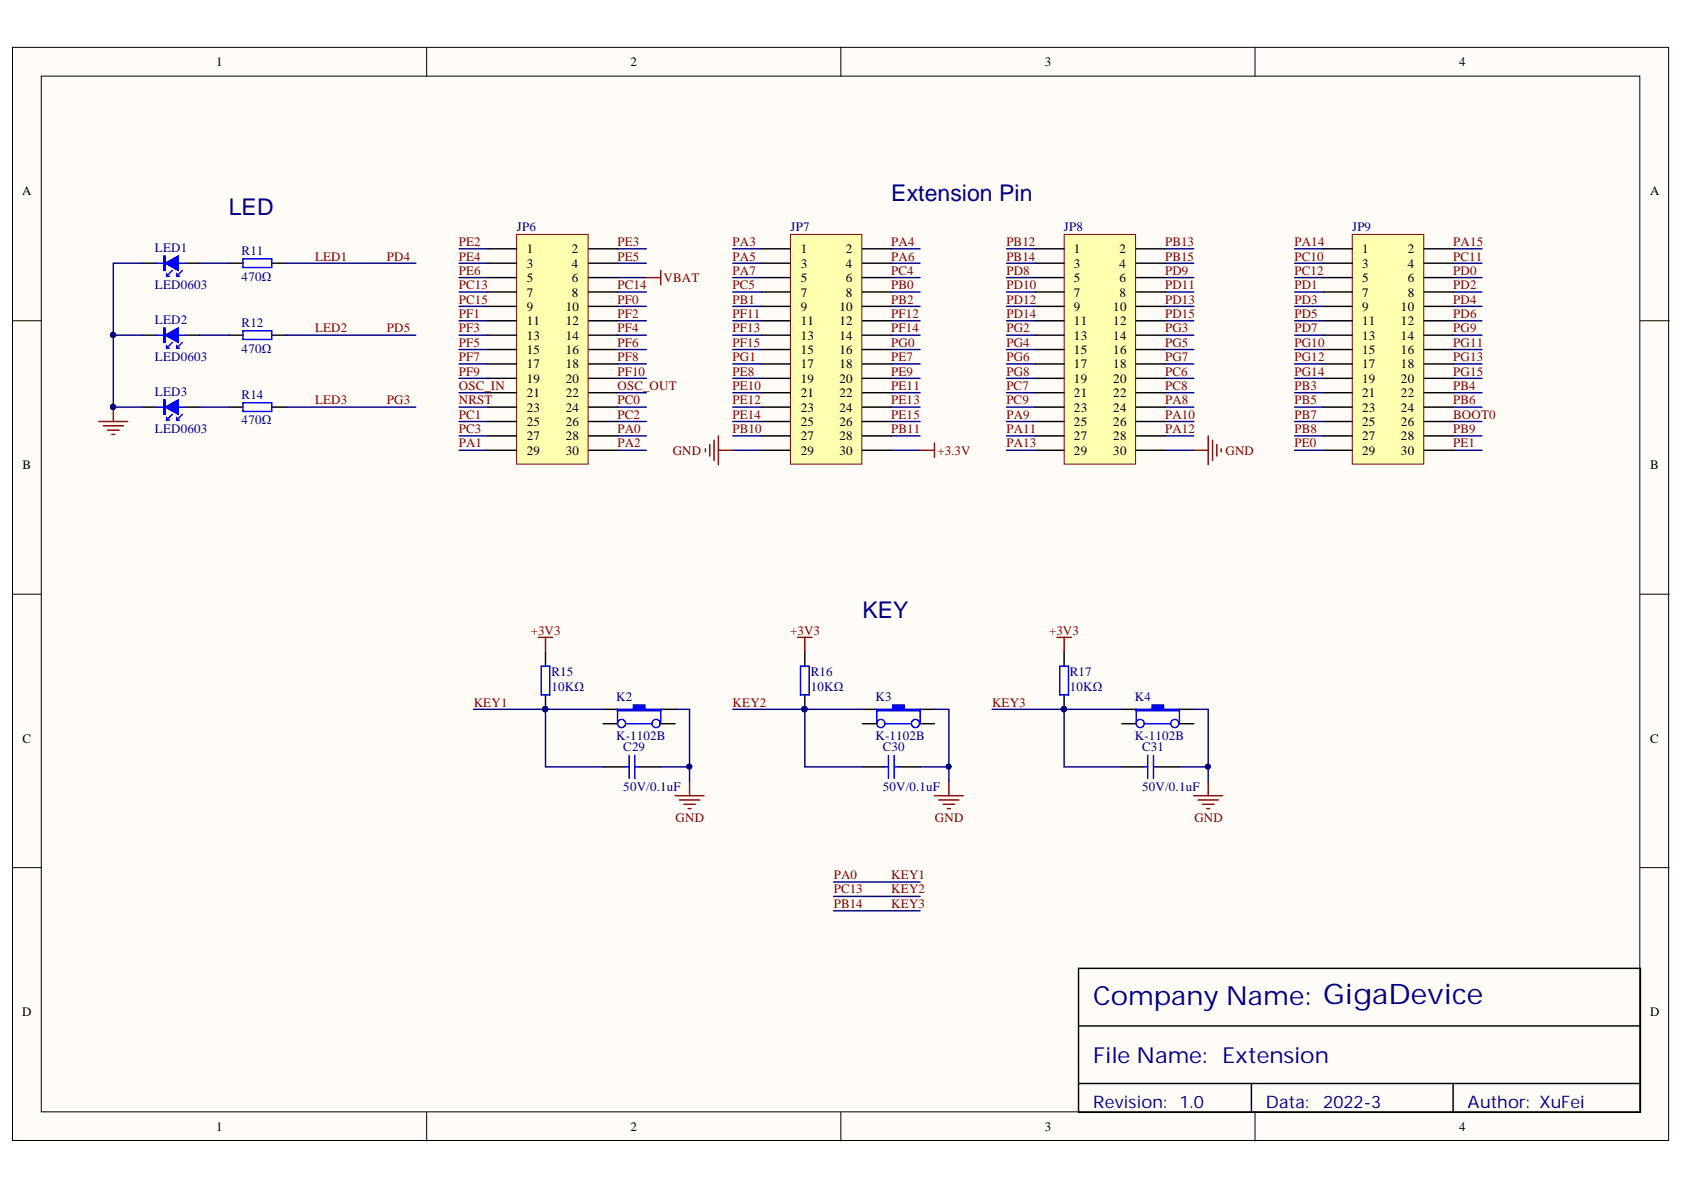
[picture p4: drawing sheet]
<svg xmlns="http://www.w3.org/2000/svg" width="297mm" height="210mm" viewBox="0 0 297 210" stroke-linecap="round" stroke-linejoin="round" font-family="sans-serif">
<defs><g id="words">
<text font-size="4.6" fill="#000080" x="192.8" y="177.2">Company Name: GigaDevice</text>
<g font-size="4.1" fill="#000080">
<text x="157.2" y="35.4">Extension Pin</text>
<text x="40.3" y="37.9">LED</text>
<text x="152.1" y="109">KEY</text>
</g>
<text font-size="3.9" fill="#000080" x="192.8" y="187.6">File Name: Extension</text>
<g font-size="3" fill="#000080">
<text x="192.8" y="195.4">Revision:</text>
<text x="208" y="195.4">1.0</text>
<text x="223.3" y="195.4">Data:</text>
<text x="233.4" y="195.4">2022-3</text>
<text x="258.9" y="195.4">Author: XuFei</text>
</g>
<g font-size="2.3">
<text x="38.1" y="11.7">1</text>
<text x="111.2" y="11.7">2</text>
<text x="184.3" y="11.7">3</text>
<text x="257.4" y="11.7">4</text>
<text x="3.9" y="34.5">A</text>
<text x="291.1" y="34.5">A</text>
<text x="92.9" y="44.7">1</text>
<text x="92.9" y="47.2">3</text>
<text x="100.9" y="44.7">2</text>
<text x="100.9" y="47.2">4</text>
<text x="141.2" y="44.7">1</text>
<text x="141.2" y="47.2">3</text>
<text x="149.2" y="44.7">2</text>
<text x="149.2" y="47.2">4</text>
<text x="189.4" y="44.7">1</text>
<text x="189.4" y="47.2">3</text>
<text x="197.5" y="44.7">2</text>
<text x="197.5" y="47.2">4</text>
<text x="240.3" y="44.7">1</text>
<text x="240.3" y="47.2">3</text>
<text x="248.3" y="44.7">2</text>
<text x="248.3" y="47.2">4</text>
<text x="92.9" y="49.8">5</text>
<text x="92.9" y="52.3">7</text>
<text x="100.9" y="49.8">6</text>
<text x="100.9" y="52.3">8</text>
<text x="141.2" y="49.8">5</text>
<text x="141.2" y="52.3">7</text>
<text x="149.2" y="49.8">6</text>
<text x="149.2" y="52.3">8</text>
<text x="189.4" y="49.8">5</text>
<text x="189.4" y="52.3">7</text>
<text x="197.5" y="49.8">6</text>
<text x="197.5" y="52.3">8</text>
<text x="240.3" y="49.8">5</text>
<text x="240.3" y="52.3">7</text>
<text x="248.3" y="49.8">6</text>
<text x="248.3" y="52.3">8</text>
<text x="92.9" y="54.8">9</text>
<text x="92.9" y="57.4">11</text>
<text x="92.9" y="59.9">13</text>
<text x="99.8" y="54.8">10</text>
<text x="99.8" y="57.4">12</text>
<text x="99.8" y="59.9">14</text>
<text x="141.2" y="54.8">9</text>
<text x="141.2" y="57.4">11</text>
<text x="141.2" y="59.9">13</text>
<text x="148.1" y="54.8">10</text>
<text x="148.1" y="57.4">12</text>
<text x="148.1" y="59.9">14</text>
<text x="189.4" y="54.8">9</text>
<text x="189.4" y="57.4">11</text>
<text x="189.4" y="59.9">13</text>
<text x="196.4" y="54.8">10</text>
<text x="196.4" y="57.4">12</text>
<text x="196.4" y="59.9">14</text>
<text x="240.3" y="54.8">9</text>
<text x="240.3" y="57.4">11</text>
<text x="240.3" y="59.9">13</text>
<text x="247.1" y="54.8">10</text>
<text x="247.1" y="57.4">12</text>
<text x="247.1" y="59.9">14</text>
<text x="92.9" y="62.4">15</text>
<text x="92.9" y="65">17</text>
<text x="99.8" y="62.4">16</text>
<text x="99.8" y="65">18</text>
<text x="141.2" y="62.4">15</text>
<text x="141.2" y="65">17</text>
<text x="148.1" y="62.4">16</text>
<text x="148.1" y="65">18</text>
<text x="189.4" y="62.4">15</text>
<text x="189.4" y="65">17</text>
<text x="196.4" y="62.4">16</text>
<text x="196.4" y="65">18</text>
<text x="240.3" y="62.4">15</text>
<text x="240.3" y="65">17</text>
<text x="247.1" y="62.4">16</text>
<text x="247.1" y="65">18</text>
<text x="92.9" y="67.5">19</text>
<text x="92.9" y="70.1">21</text>
<text x="99.8" y="67.5">20</text>
<text x="99.8" y="70.1">22</text>
<text x="141.2" y="67.5">19</text>
<text x="141.2" y="70.1">21</text>
<text x="148.1" y="67.5">20</text>
<text x="148.1" y="70.1">22</text>
<text x="189.4" y="67.5">19</text>
<text x="189.4" y="70.1">21</text>
<text x="196.4" y="67.5">20</text>
<text x="196.4" y="70.1">22</text>
<text x="240.3" y="67.5">19</text>
<text x="240.3" y="70.1">21</text>
<text x="247.1" y="67.5">20</text>
<text x="247.1" y="70.1">22</text>
<text x="92.9" y="72.6">23</text>
<text x="92.9" y="75.1">25</text>
<text x="92.9" y="77.7">27</text>
<text x="99.8" y="72.6">24</text>
<text x="99.8" y="75.1">26</text>
<text x="99.8" y="77.7">28</text>
<text x="141.2" y="72.6">23</text>
<text x="141.2" y="75.1">25</text>
<text x="141.2" y="77.7">27</text>
<text x="148.1" y="72.6">24</text>
<text x="148.1" y="75.1">26</text>
<text x="148.1" y="77.7">28</text>
<text x="189.4" y="72.6">23</text>
<text x="189.4" y="75.1">25</text>
<text x="189.4" y="77.7">27</text>
<text x="196.4" y="72.6">24</text>
<text x="196.4" y="75.1">26</text>
<text x="196.4" y="77.7">28</text>
<text x="240.3" y="72.6">23</text>
<text x="240.3" y="75.1">25</text>
<text x="240.3" y="77.7">27</text>
<text x="247.1" y="72.6">24</text>
<text x="247.1" y="75.1">26</text>
<text x="247.1" y="77.7">28</text>
<text x="4" y="82.7">B</text>
<text x="92.9" y="80.2">29</text>
<text x="99.8" y="80.2">30</text>
<text x="141.2" y="80.2">29</text>
<text x="148.1" y="80.2">30</text>
<text x="189.4" y="80.2">29</text>
<text x="196.4" y="80.2">30</text>
<text x="240.3" y="80.2">29</text>
<text x="247.1" y="80.2">30</text>
<text x="291.1" y="82.7">B</text>
<text x="4" y="131">C</text>
<text x="291.1" y="131">C</text>
<text x="3.9" y="179.2">D</text>
<text x="291.1" y="179.2">D</text>
<text x="38.1" y="199.5">1</text>
<text x="111.2" y="199.5">2</text>
<text x="184.3" y="199.5">3</text>
<text x="257.4" y="199.5">4</text>
</g>
<g font-size="2.3" fill="#000080">
<text x="91.2" y="40.8">JP6</text>
<text x="139.5" y="40.8">JP7</text>
<text x="187.7" y="40.8">JP8</text>
<text x="238.5" y="40.8">JP9</text>
<text x="27.3" y="44.4">LED1</text>
<text x="42.6" y="45">R11</text>
<text x="27.3" y="51">LED0603</text>
<text x="42.6" y="49.5">470Ω</text>
<text x="27.3" y="57.1">LED2</text>
<text x="42.6" y="57.6">R12</text>
<text x="27.3" y="63.7">LED0603</text>
<text x="42.6" y="62.2">470Ω</text>
<text x="27.3" y="69.8">LED3</text>
<text x="42.6" y="70.3">R14</text>
<text x="27.3" y="76.4">LED0603</text>
<text x="42.6" y="74.9">470Ω</text>
<text x="97.3" y="119.3">R15</text>
<text x="143" y="119.3">R16</text>
<text x="188.7" y="119.3">R17</text>
<text x="97.3" y="121.8">10KΩ</text>
<text x="108.7" y="123.6">K2</text>
<text x="143" y="121.8">10KΩ</text>
<text x="154.4" y="123.6">K3</text>
<text x="188.7" y="121.8">10KΩ</text>
<text x="200.2" y="123.6">K4</text>
<text x="108.7" y="130.5">K-1102B</text>
<text x="154.4" y="130.5">K-1102B</text>
<text x="200.2" y="130.5">K-1102B</text>
<text x="109.9" y="132.5">C29</text>
<text x="155.7" y="132.5">C30</text>
<text x="201.4" y="132.5">C31</text>
<text x="109.9" y="139.6">50V/0.1uF</text>
<text x="155.7" y="139.6">50V/0.1uF</text>
<text x="201.4" y="139.6">50V/0.1uF</text>
</g>
<g font-size="2.3" fill="#800000">
<text x="55.6" y="46">LED1</text>
<text x="68.2" y="46">PD4</text>
<text x="80.9" y="43.4">PE2</text>
<text x="80.9" y="46">PE4</text>
<text x="108.9" y="43.4">PE3</text>
<text x="108.9" y="46">PE5</text>
<text x="129.2" y="43.4">PA3</text>
<text x="129.2" y="46">PA5</text>
<text x="157.2" y="43.4">PA4</text>
<text x="157.2" y="46">PA6</text>
<text x="177.5" y="43.4">PB12</text>
<text x="177.5" y="46">PB14</text>
<text x="205.5" y="43.4">PB13</text>
<text x="205.5" y="46">PB15</text>
<text x="228.3" y="43.4">PA14</text>
<text x="228.3" y="46">PC10</text>
<text x="256.3" y="43.4">PA15</text>
<text x="256.3" y="46">PC11</text>
<text x="80.9" y="48.5">PE6</text>
<text x="80.9" y="51">PC13</text>
<text x="80.9" y="53.6">PC15</text>
<text x="108.9" y="51">PC14</text>
<text x="108.9" y="53.6">PF0</text>
<text x="117" y="49.8">VBAT</text>
<text x="129.2" y="48.5">PA7</text>
<text x="129.2" y="51">PC5</text>
<text x="129.2" y="53.6">PB1</text>
<text x="157.2" y="48.5">PC4</text>
<text x="157.2" y="51">PB0</text>
<text x="157.2" y="53.6">PB2</text>
<text x="177.5" y="48.5">PD8</text>
<text x="177.5" y="51">PD10</text>
<text x="177.5" y="53.6">PD12</text>
<text x="205.5" y="48.5">PD9</text>
<text x="205.5" y="51">PD11</text>
<text x="205.5" y="53.6">PD13</text>
<text x="228.3" y="48.5">PC12</text>
<text x="228.3" y="51">PD1</text>
<text x="228.3" y="53.6">PD3</text>
<text x="256.3" y="48.5">PD0</text>
<text x="256.3" y="51">PD2</text>
<text x="256.3" y="53.6">PD4</text>
<text x="55.6" y="58.6">LED2</text>
<text x="68.2" y="58.6">PD5</text>
<text x="80.9" y="56.1">PF1</text>
<text x="80.9" y="58.6">PF3</text>
<text x="108.9" y="56.1">PF2</text>
<text x="108.9" y="58.6">PF4</text>
<text x="129.2" y="56.1">PF11</text>
<text x="129.2" y="58.6">PF13</text>
<text x="157.2" y="58.6">PF14</text>
<text x="157.2" y="56.1">PF12</text>
<text x="177.5" y="58.6">PG2</text>
<text x="177.5" y="56.1">PD14</text>
<text x="205.5" y="58.6">PG3</text>
<text x="205.5" y="56.1">PD15</text>
<text x="228.3" y="56.1">PD5</text>
<text x="228.3" y="58.6">PD7</text>
<text x="256.3" y="58.6">PG9</text>
<text x="256.3" y="56.1">PD6</text>
<text x="80.9" y="61.2">PF5</text>
<text x="80.9" y="63.7">PF7</text>
<text x="108.9" y="61.2">PF6</text>
<text x="108.9" y="63.7">PF8</text>
<text x="129.2" y="61.2">PF15</text>
<text x="129.2" y="63.7">PG1</text>
<text x="157.2" y="61.2">PG0</text>
<text x="157.2" y="63.7">PE7</text>
<text x="177.5" y="61.2">PG4</text>
<text x="177.5" y="63.7">PG6</text>
<text x="205.5" y="61.2">PG5</text>
<text x="205.5" y="63.7">PG7</text>
<text x="228.3" y="63.7">PG12</text>
<text x="228.3" y="61.2">PG10</text>
<text x="256.3" y="61.2">PG11</text>
<text x="256.3" y="63.7">PG13</text>
<text x="55.6" y="71.3">LED3</text>
<text x="68.2" y="71.3">PG3</text>
<text x="80.9" y="66.2">PF9</text>
<text x="80.9" y="68.8">OSC_IN</text>
<text x="80.9" y="71.3">NRST</text>
<text x="108.9" y="66.2">PF10</text>
<text x="108.9" y="71.3">PC0</text>
<text x="108.9" y="68.8">OSC_OUT</text>
<text x="129.2" y="66.2">PE8</text>
<text x="129.2" y="68.8">PE10</text>
<text x="129.2" y="71.3">PE12</text>
<text x="157.2" y="66.2">PE9</text>
<text x="157.2" y="68.8">PE11</text>
<text x="157.2" y="71.3">PE13</text>
<text x="177.5" y="66.2">PG8</text>
<text x="177.5" y="68.8">PC7</text>
<text x="177.5" y="71.3">PC9</text>
<text x="205.5" y="66.2">PC6</text>
<text x="205.5" y="68.8">PC8</text>
<text x="205.5" y="71.3">PA8</text>
<text x="228.3" y="66.2">PG14</text>
<text x="228.3" y="68.8">PB3</text>
<text x="228.3" y="71.3">PB5</text>
<text x="256.3" y="66.2">PG15</text>
<text x="256.3" y="68.8">PB4</text>
<text x="256.3" y="71.3">PB6</text>
<text x="80.9" y="73.9">PC1</text>
<text x="80.9" y="76.4">PC3</text>
<text x="108.9" y="73.9">PC2</text>
<text x="108.9" y="76.4">PA0</text>
<text x="129.2" y="73.9">PE14</text>
<text x="129.2" y="76.4">PB10</text>
<text x="157.2" y="76.4">PB11</text>
<text x="157.2" y="73.9">PE15</text>
<text x="177.5" y="76.4">PA11</text>
<text x="177.5" y="73.9">PA9</text>
<text x="205.5" y="73.9">PA10</text>
<text x="205.5" y="76.4">PA12</text>
<text x="228.3" y="76.4">PB8</text>
<text x="228.3" y="73.9">PB7</text>
<text x="256.3" y="73.9">BOOT0</text>
<text x="256.3" y="76.4">PB9</text>
<text x="80.9" y="78.9">PA1</text>
<text x="108.9" y="78.9">PA2</text>
<text x="118.7" y="80.2">GND</text>
<text x="165.3" y="80.2">+3.3V</text>
<text x="177.5" y="78.9">PA13</text>
<text x="216.2" y="80.2">GND</text>
<text x="228.3" y="78.9">PE0</text>
<text x="256.3" y="78.9">PE1</text>
<text x="93.6" y="112">+3V3</text>
<text x="139.4" y="112">+3V3</text>
<text x="185" y="112">+3V3</text>
<text x="83.6" y="124.6">KEY1</text>
<text x="129.2" y="124.6">KEY2</text>
<text x="175" y="124.6">KEY3</text>
<text x="119.2" y="144.9">GND</text>
<text x="164.9" y="144.9">GND</text>
<text x="210.7" y="144.9">GND</text>
<text x="147.1" y="155.1">PA0</text>
<text x="157.2" y="155.1">KEY1</text>
<text x="147.1" y="157.6">PC13</text>
<text x="147.1" y="160.1">PB14</text>
<text x="157.2" y="157.6">KEY2</text>
<text x="157.2" y="160.1">KEY3</text>
</g>
</g></defs>
<g fill="#fffcf8" stroke="#000" stroke-width=".18">
<path d="M2.2 8.4h292.1v192.8h-292.1z"/>
<path d="M7.3 13.4h281.9v182.7h-281.9z"/>
</g>
<path d="M75.3 8.4v5M148.3 8.4v5M221.4 8.4v5M2.2 56.6h5.1M289.3 56.6h5.1M2.2 104.8h5.1M289.3 104.8h5.1M2.2 153h5.1M289.3 153h5.1M75.3 196.2v5.1M148.3 196.2v5.1M221.4 196.2v5.1" fill="none" stroke="#000" stroke-width=".18"/>
<path d="M25.1 46.4h2.5M32.7 46.4h2.5M190.2 170.8h99.1v25.4h-99.1zM190.2 181h99.1M190.2 191.1h99.1M220.7 191.1v5.1M256.3 191.1v5.1" fill="none" stroke="#000" stroke-width=".25"/>
<path d="M29.1 46.4l2.3-1.2v2.5z" fill="#00f"/>
<path d="M27.6 46.4h1.3M28.9 45.2h.2v2.5h-.2zM29 45.2v2.5M29.1 46.4l2.3-1.2v2.5zM29.4 48.7h.5M29.4 48.2v.5M30.4 47.7l-1 1M31.2 48.7h.5M31.2 48.2v.5M31.4 46.4h1.3M32.2 47.7l-1 1" fill="none" stroke="#00f" stroke-width=".25"/>
<path d="M25.1 59.1h2.5M32.7 59.1h2.5" fill="none" stroke="#000" stroke-width=".25"/>
<path d="M29.1 59.1l2.3-1.3v2.6z" fill="#00f"/>
<g fill="none" stroke="#00f" stroke-width=".25">
<path d="M27.6 59.1h1.3M28.9 57.8h.2v2.6h-.2zM29 57.8v2.6M29.1 59.1l2.3-1.3v2.6zM31.4 59.1h1.3M42.9 45.7h5v1.5h-5zM42.9 58.4h5v1.5h-5zM29.4 61.4h.5M29.4 60.9v.5M30.4 60.4l-1 1M31.2 61.4h.5M31.2 60.9v.5"/>
<path d="M32.2 60.4l-1 1"/>
</g>
<path d="M40.3 46.4h2.6M40.3 59.1h2.6M47.9 46.4h2.6M47.9 59.1h2.6M106.4 125.1h2.5M116.5 125.1h2.6" fill="none" stroke="#000" stroke-width=".25"/>
<path d="M25.1 46.4h-5.1v12.7h5.1M35.2 46.4h5.1M35.2 59.1h5.1M50.5 46.4h22.9M50.5 59.1h22.9" fill="none" stroke="#000080" stroke-width=".25"/>
<circle cx="19.9" cy="59.1" r=".46" fill="#000080" stroke="#000080" stroke-width=".18"/>
<path d="M108.9 125.1h2.8v-.7h2.1v.7h2.7v.3h-7.6z" fill-rule="evenodd" fill="#00f"/>
<g fill="none" stroke="#00f" stroke-width=".25">
<path d="M95.5 117.5h1.5v5.1h-1.5zM108.9 125.1h2.8v-.7h2.1v.7h2.7v.3h-7.6zM108.9 125.1v2.6M110.2 135.3h.8M110.5 127.7h4.5M111 133.2v4.1M112 135.3h.7M112 133.2v4.1M116.5 125.1v2.6"/>
<circle cx="109.6" cy="127.6" r=".72"/>
<circle cx="115.7" cy="127.6" r=".72"/>
</g>
<path d="M96.2 115v2.5M96.2 122.6v2.5M106.4 127.7h2.5M106.4 135.3h3.8M112.7 135.3h3.8M116.5 127.7h2.6M152.1 125.1h2.6M162.3 125.1h2.5" fill="none" stroke="#000" stroke-width=".25"/>
<g fill="#000080" stroke="#000080" stroke-width=".18">
<circle cx="96.2" cy="125.1" r=".46"/>
<circle cx="121.6" cy="135.2" r=".46"/>
</g>
<path d="M95 112.4h2.5M96.2 112.4v2.6M121.6 137.8v2.5M119.1 140.3h5.1M119.9 141.1h3.5M120.6 141.9h2M121.4 142.6h.5" fill="none" stroke="#800000" stroke-width=".25"/>
<path d="M83.5 125.1h22.9M96.2 125.1v10.2h10.2M116.5 135.3h5.1M119.1 125.1h2.5v12.7" fill="none" stroke="#000080" stroke-width=".25"/>
<path d="M154.7 125.1h2.8v-.7h2v.7h2.8v.3h-7.6z" fill-rule="evenodd" fill="#00f"/>
<g fill="none" stroke="#00f" stroke-width=".25">
<path d="M141.2 117.5h1.5v5.1h-1.5zM154.7 125.1h2.8v-.7h2v.7h2.8v.3h-7.6zM154.7 125.1v2.6M155.9 135.3h.8M156.2 127.7h4.6M156.7 133.2v4.1M157.7 135.3h.8M157.7 133.2v4.1M162.3 125.1v2.6"/>
<circle cx="155.4" cy="127.6" r=".72"/>
<circle cx="161.5" cy="127.6" r=".72"/>
</g>
<path d="M142 115v2.5M142 122.6v2.5M152.1 127.7h2.6M152.1 135.3h3.8M158.5 135.3h3.8M162.3 127.7h2.5M197.9 125.1h2.5M208 125.1h2.6" fill="none" stroke="#000" stroke-width=".25"/>
<g fill="#000080" stroke="#000080" stroke-width=".18">
<circle cx="141.9" cy="125.1" r=".47"/>
<circle cx="167.3" cy="135.2" r=".46"/>
</g>
<path d="M140.7 112.4h2.5M142 112.4v2.6M167.4 137.8v2.5M164.8 140.3h5.1M165.6 141.1h3.6M166.4 141.9h2M167.1 142.6h.5" fill="none" stroke="#800000" stroke-width=".25"/>
<path d="M129.3 125.1h22.8M142 125.1v10.2h10.1M162.3 135.3h5.1M164.8 125.1h2.6v12.7" fill="none" stroke="#000080" stroke-width=".25"/>
<path d="M200.4 125.1h2.8v-.7h2v.7h2.8v.3h-7.6z" fill-rule="evenodd" fill="#00f"/>
<g fill="none" stroke="#00f" stroke-width=".25">
<path d="M186.9 117.5h1.6v5.1h-1.6zM200.4 125.1h2.8v-.7h2v.7h2.8v.3h-7.6zM200.4 125.1v2.6M201.7 135.3h.7M201.9 127.7h4.6M202.4 133.2v4.1M203.5 135.3h.7M203.5 133.2v4.1M208 125.1v2.6"/>
<circle cx="201.1" cy="127.6" r=".72"/>
<circle cx="207.2" cy="127.6" r=".72"/>
</g>
<path d="M187.7 115v2.5M187.7 122.6v2.5M197.9 127.7h2.5M197.9 135.3h3.8M204.2 135.3h3.8M208 127.7h2.6" fill="none" stroke="#000" stroke-width=".25"/>
<g fill="#000080" stroke="#000080" stroke-width=".18">
<circle cx="187.6" cy="125.1" r=".46"/>
<circle cx="213.1" cy="135.2" r=".46"/>
</g>
<path d="M186.4 112.4h2.6M187.7 112.4v2.6M213.1 137.8v2.5M210.6 140.3h5.1M211.3 141.1h3.6M212.1 141.9h2M212.9 142.6h.5" fill="none" stroke="#800000" stroke-width=".25"/>
<g fill="none" stroke="#000080" stroke-width=".25">
<path d="M81 43.9h5.1M81 46.4h5.1M81 49h5.1M81 51.5h5.1M81 54h5.1M81 56.6h5.1M81 59.1h5.1M108.9 43.9h5.1M108.9 46.4h5.1M108.9 49h5.1M108.9 51.5h5.1M108.9 54h5.1"/>
<path d="M108.9 56.6h5.1M108.9 59.1h5.1M81 61.7h5.1M81 64.2h5.1M81 66.7h5.1M81 69.3h5.1M81 71.8h5.1M81 74.3h5.1M81 76.9h5.1M81 79.4h5.1M108.9 61.7h5.1M108.9 64.2h5.1"/>
<path d="M108.9 66.7h5.1M108.9 69.3h5.1M108.9 71.8h5.1M108.9 74.3h5.1M108.9 76.9h5.1M108.9 79.4h5.1M175 125.1h22.9M187.7 125.1v10.2h10.2M208 135.3h5.1M210.6 125.1h2.5v12.7M147 155.6h15.3M147 158.1h15.3"/>
<path d="M147 160.7h15.3"/>
</g>
<path d="M91.1 41.4h12.6v40.5h-12.6z" fill="#ffffb0" stroke="#800000" stroke-width=".18"/>
<g fill="none" stroke="#000" stroke-width=".25">
<path d="M86.1 43.9h5M86.1 46.4h5M86.1 49h5M86.1 51.5h5M86.1 54h5M86.1 56.6h5M86.1 59.1h5M103.8 43.9h5.1M103.8 46.4h5.1M103.8 49h5.1M103.8 51.5h5.1M103.8 54h5.1"/>
<path d="M103.8 56.6h5.1M103.8 59.1h5.1M86.1 61.7h5M86.1 64.2h5M86.1 66.7h5M86.1 69.3h5M86.1 71.8h5M86.1 74.3h5M86.1 76.9h5M86.1 79.4h5M103.8 61.7h5.1M103.8 64.2h5.1"/>
<path d="M103.8 66.7h5.1M103.8 69.3h5.1M103.8 71.8h5.1M103.8 74.3h5.1M103.8 76.9h5.1M103.8 79.4h5.1"/>
</g>
<g fill="none" stroke="#000080" stroke-width=".25">
<path d="M129.3 43.9h5M129.3 46.4h5M129.3 49h5M129.3 51.5h5M129.3 54h5M129.3 56.6h5M129.3 59.1h5M157.2 43.9h5.1M157.2 46.4h5.1M157.2 49h5.1M157.2 51.5h5.1M157.2 54h5.1"/>
<path d="M157.2 56.6h5.1M157.2 59.1h5.1M129.3 61.7h5M129.3 64.2h5M129.3 66.7h5M129.3 69.3h5M129.3 71.8h5M129.3 74.3h5M129.3 76.9h5M129.3 79.4h5M157.2 61.7h5.1M157.2 64.2h5.1"/>
<path d="M157.2 66.7h5.1M157.2 69.3h5.1M157.2 71.8h5.1M157.2 74.3h5.1M157.2 76.9h5.1M157.2 79.4h5.1"/>
</g>
<path d="M124.4 79.2v.5M125.2 78.4v2M126 77.6v3.6M126.7 76.9v5.1M126.7 79.4h2.6M162.3 79.4h2.5M164.8 78.2v2.5" fill="none" stroke="#800000" stroke-width=".25"/>
<path d="M139.4 41.4h12.6v40.5h-12.6z" fill="#ffffb0" stroke="#800000" stroke-width=".18"/>
<g fill="none" stroke="#000" stroke-width=".25">
<path d="M134.3 43.9h5.1M134.3 46.4h5.1M134.3 49h5.1M134.3 51.5h5.1M134.3 54h5.1M134.3 56.6h5.1M134.3 59.1h5.1M152.1 43.9h5.1M152.1 46.4h5.1M152.1 49h5.1M152.1 51.5h5.1M152.1 54h5.1"/>
<path d="M152.1 56.6h5.1M152.1 59.1h5.1M134.3 61.7h5.1M134.3 64.2h5.1M134.3 66.7h5.1M134.3 69.3h5.1M134.3 71.8h5.1M134.3 74.3h5.1M134.3 76.9h5.1M134.3 79.4h5.1M152.1 61.7h5.1M152.1 64.2h5.1"/>
<path d="M152.1 66.7h5.1M152.1 69.3h5.1M152.1 71.8h5.1M152.1 74.3h5.1M152.1 76.9h5.1M152.1 79.4h5.1"/>
</g>
<g fill="none" stroke="#000080" stroke-width=".25">
<path d="M177.5 43.9h5.1M177.5 46.4h5.1M177.5 49h5.1M177.5 51.5h5.1M177.5 54h5.1M177.5 56.6h5.1M177.5 59.1h5.1M205.5 43.9h5.1M205.5 46.4h5.1M205.5 49h5.1M205.5 51.5h5.1M205.5 54h5.1"/>
<path d="M205.5 56.6h5.1M205.5 59.1h5.1M177.5 61.7h5.1M177.5 64.2h5.1M177.5 66.7h5.1M177.5 69.3h5.1M177.5 71.8h5.1M177.5 74.3h5.1M177.5 76.9h5.1M177.5 79.4h5.1M205.5 61.7h5.1M205.5 64.2h5.1"/>
<path d="M205.5 66.7h5.1M205.5 69.3h5.1M205.5 71.8h5.1M205.5 74.3h5.1M205.5 76.9h5.1M205.5 79.4h5.1"/>
</g>
<path d="M210.6 79.4h2.5M213.1 76.9v5.1M213.9 77.6v3.6M214.6 78.4v2M215.4 79.2v.5" fill="none" stroke="#800000" stroke-width=".25"/>
<path d="M187.7 41.4h12.6v40.5h-12.6z" fill="#ffffb0" stroke="#800000" stroke-width=".18"/>
<g fill="none" stroke="#000" stroke-width=".25">
<path d="M182.6 43.9h5.1M182.6 46.4h5.1M182.6 49h5.1M182.6 51.5h5.1M182.6 54h5.1M182.6 56.6h5.1M182.6 59.1h5.1M200.4 43.9h5.1M200.4 46.4h5.1M200.4 49h5.1M200.4 51.5h5.1M200.4 54h5.1"/>
<path d="M200.4 56.6h5.1M200.4 59.1h5.1M182.6 61.7h5.1M182.6 64.2h5.1M182.6 66.7h5.1M182.6 69.3h5.1M182.6 71.8h5.1M182.6 74.3h5.1M182.6 76.9h5.1M182.6 79.4h5.1M200.4 61.7h5.1M200.4 64.2h5.1"/>
<path d="M200.4 66.7h5.1M200.4 69.3h5.1M200.4 71.8h5.1M200.4 74.3h5.1M200.4 76.9h5.1M200.4 79.4h5.1"/>
</g>
<g fill="none" stroke="#000080" stroke-width=".25">
<path d="M228.4 43.9h5M228.4 46.4h5M228.4 49h5M228.4 51.5h5M228.4 54h5M228.4 56.6h5M228.4 59.1h5M256.3 43.9h5.1M256.3 46.4h5.1M256.3 49h5.1M256.3 51.5h5.1M256.3 54h5.1"/>
<path d="M256.3 56.6h5.1M256.3 59.1h5.1M228.4 61.7h5M228.4 64.2h5M228.4 66.7h5M228.4 69.3h5M228.4 71.8h5M228.4 74.3h5M228.4 76.9h5M228.4 79.4h5M256.3 61.7h5.1M256.3 64.2h5.1"/>
<path d="M256.3 66.7h5.1M256.3 69.3h5.1M256.3 71.8h5.1M256.3 74.3h5.1M256.3 76.9h5.1M256.3 79.4h5.1"/>
</g>
<path d="M238.5 41.4h12.6v40.5h-12.6z" fill="#ffffb0" stroke="#800000" stroke-width=".18"/>
<g fill="none" stroke="#000" stroke-width=".25">
<path d="M233.4 43.9h5.1M233.4 46.4h5.1M233.4 49h5.1M233.4 51.5h5.1M233.4 54h5.1M233.4 56.6h5.1M233.4 59.1h5.1M251.2 43.9h5.1M251.2 46.4h5.1M251.2 49h5.1M251.2 51.5h5.1M251.2 54h5.1"/>
<path d="M251.2 56.6h5.1M251.2 59.1h5.1M25.1 71.8h2.5M32.7 71.8h2.5M233.4 61.7h5.1M233.4 64.2h5.1M233.4 66.7h5.1M233.4 69.3h5.1M233.4 71.8h5.1M233.4 74.3h5.1M233.4 76.9h5.1M233.4 79.4h5.1"/>
<path d="M251.2 61.7h5.1M251.2 64.2h5.1M251.2 66.7h5.1M251.2 69.3h5.1M251.2 71.8h5.1M251.2 74.3h5.1M251.2 76.9h5.1M251.2 79.4h5.1"/>
</g>
<path d="M114 49h2.5M116.5 47.7v2.5" fill="none" stroke="#800000" stroke-width=".25"/>
<path d="M29.1 71.8l2.3-1.3v2.6z" fill="#00f"/>
<path d="M27.6 71.8h1.3M28.9 70.5h.2v2.6h-.2zM29 70.5v2.6M29.1 71.8l2.3-1.3v2.6zM29.4 74.1h.5M29.4 73.6v.5M30.4 73.1l-1 1M31.2 74.1h.5M31.2 73.6v.5M31.4 71.8h1.3M32.2 73.1l-1 1M42.9 71h5v1.6h-5z" fill="none" stroke="#00f" stroke-width=".25"/>
<path d="M40.3 71.8h2.6M47.9 71.8h2.6" fill="none" stroke="#000" stroke-width=".25"/>
<path d="M20 59.1v12.7h5.1M35.2 71.8h5.1M50.5 71.8h22.9" fill="none" stroke="#000080" stroke-width=".25"/>
<path d="M17.4 74.3h5.1M18.2 75.1h3.6M19 75.9h2M19.7 76.6h.5M20 71.8v2.5" fill="none" stroke="#800000" stroke-width=".25"/>
<g fill="#000080" stroke="#000080" stroke-width=".18">
<circle cx="19.9" cy="71.8" r=".46"/>
<circle cx="19.9" cy="59.1" r=".46"/>
</g>
<use href="#words"/>
</svg>
